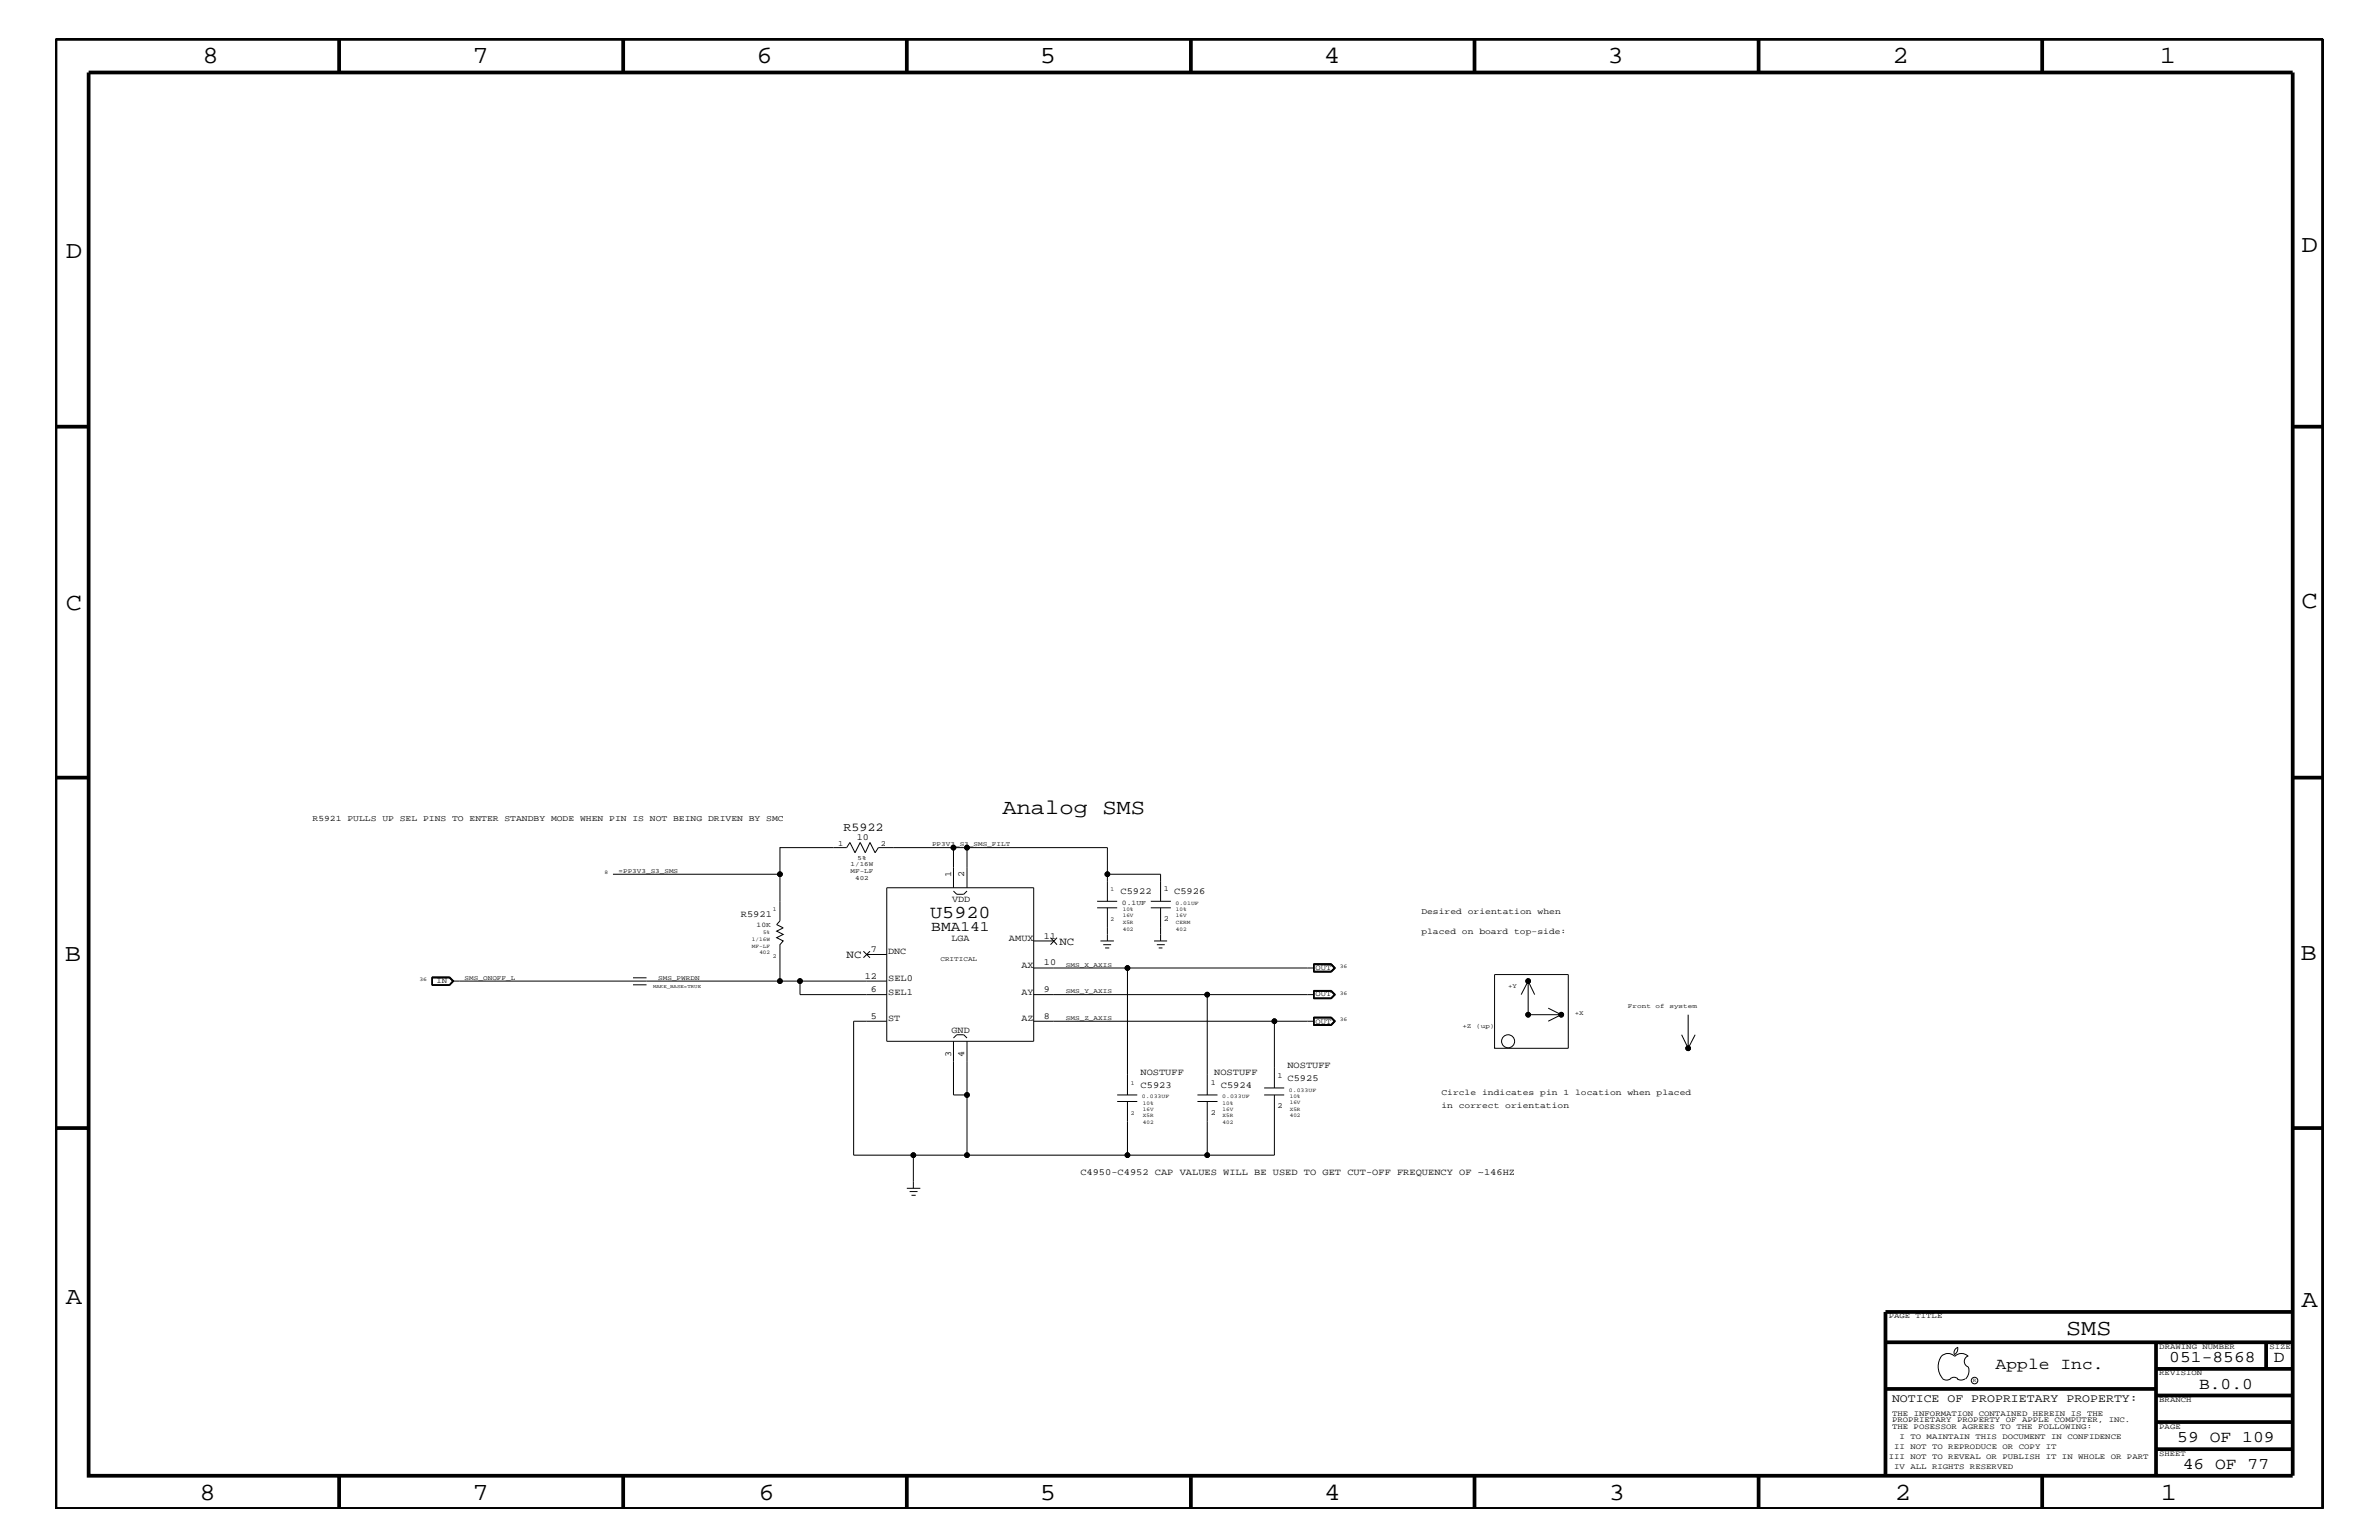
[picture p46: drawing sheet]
<svg xmlns="http://www.w3.org/2000/svg" width="432mm" height="279mm" viewBox="0 0 432 279" stroke-linecap="round" stroke-linejoin="round" font-family="sans-serif">
<defs><g id="words">
<g font-size="4.5">
<text x="36.7" y="11.5">8</text>
<text x="85.8" y="11.5">7</text>
<text x="137.3" y="11.5">6</text>
<text x="188.7" y="11.5">5</text>
<text x="240.3" y="11.5">4</text>
<text x="291.8" y="11.5">3</text>
<text x="343.5" y="11.5">2</text>
<text x="392" y="11.5">1</text>
<text x="11.9" y="46.8">D</text>
<text x="417.7" y="45.7">D</text>
<text x="11.9" y="110.6">C</text>
<text x="417.7" y="110.3">C</text>
<text x="11.8" y="174.3">B</text>
<text x="417.6" y="174.2">B</text>
<text x="11.9" y="236.7">A</text>
<text x="417.7" y="237.1">A</text>
<text x="36.2" y="272.1">8</text>
<text x="85.8" y="272.1">7</text>
<text x="137.7" y="272.1">6</text>
<text x="188.7" y="272.1">5</text>
<text x="240.4" y="272.1">4</text>
<text x="292" y="272.1">3</text>
<text x="343.9" y="272.1">2</text>
<text x="392.2" y="272.1">1</text>
</g>
<text font-size="4.1" x="375" y="242.3">SMS</text>
<text font-size="3.9" x="181.9" y="147.7">Analog SMS</text>
<text font-size="3.3" x="168.8" y="166.5">U5920</text>
<g font-size="3">
<text x="362.2" y="248.4">Apple Inc.</text>
<text x="393.7" y="247.1">051-8568</text>
<text x="399.2" y="252">B.0.0</text>
<text x="412.7" y="247.1">D</text>
<text x="395.2" y="261.6">59 OF 109</text>
<text x="396.2" y="266.6">46 OF 77</text>
</g>
<text font-size="2.6" x="169" y="168.9">BMA141</text>
<text font-size="2.2" x="153.1" y="150.7">R5922</text>
<text font-size="2.1" x="343.4" y="254.4">NOTICE OF PROPRIETARY PROPERTY:</text>
<g font-size="2">
<text x="153.7" y="173.8">NC</text>
<text x="192.3" y="171.4">NC</text>
</g>
<g font-size="1.7">
<text x="155.5" y="152.4">10</text>
<text x="172.6" y="159.2" transform="rotate(-90 172.6 159.2)">1</text>
<text x="175" y="159.2" transform="rotate(-90 175 159.2)">2</text>
<text x="134.5" y="166.4">R5921</text>
<text x="172.8" y="163.7">VDD</text>
<text x="203.4" y="162.2">C5922</text>
<text x="213.1" y="162.2">C5926</text>
<text x="158.1" y="172.7">7</text>
<text x="161.2" y="173.2">DNC</text>
<text x="172.7" y="170.7">LGA</text>
<text x="183.1" y="170.7">AMUX</text>
<text x="189.5" y="170.3">11</text>
<text x="157" y="177.6">12</text>
<text x="158.1" y="179.9">6</text>
<text x="161.2" y="178">SEL0</text>
<text x="185.4" y="175.6">AX</text>
<text x="189.5" y="179.9">9</text>
<text x="189.5" y="175.1">10</text>
<text x="158.1" y="184.9">5</text>
<text x="161.2" y="185.3">ST</text>
<text x="161.2" y="180.5">SEL1</text>
<text x="185.4" y="185.3">AZ</text>
<text x="185.4" y="180.5">AY</text>
<text x="189.5" y="184.9">8</text>
<text x="172.6" y="191.8" transform="rotate(-90 172.6 191.8)">3</text>
<text x="172.7" y="187.5">GND</text>
<text x="175" y="191.8" transform="rotate(-90 175 191.8)">4</text>
<text x="207" y="197.4">C5923</text>
<text x="207" y="195">NOSTUFF</text>
<text x="220.4" y="195">NOSTUFF</text>
<text x="221.6" y="197.4">C5924</text>
<text x="233.7" y="196.2">C5925</text>
<text x="233.7" y="193.7">NOSTUFF</text>
<text x="196.1" y="213.2">C4950-C4952 CAP VALUES WILL BE USED TO GET CUT-OFF FREQUENCY OF ~146HZ</text>
</g>
<g font-size="1.5">
<text x="56.7" y="149">R5921 PULLS UP SEL PINS TO ENTER STANDBY MODE WHEN PIN IS NOT BEING DRIVEN BY SMC</text>
<text x="258" y="165.9">Desired orientation when</text>
<text x="258" y="169.5">placed on board top-side:</text>
<text x="261.6" y="198.7">Circle indicates pin 1 location when placed</text>
<text x="261.6" y="201">in correct orientation</text>
</g>
<g font-size="1.4">
<text x="152.1" y="153.4">1</text>
<text x="159.9" y="153.4">2</text>
<text x="211.2" y="161.7">1</text>
<text x="211.2" y="167.1">2</text>
<text x="79.2" y="178.4">IN</text>
<text x="238.8" y="176">OUT</text>
<text x="238.8" y="185.7">OUT</text>
<text x="238.8" y="180.8">OUT</text>
<text x="219.8" y="196.8">1</text>
<text x="231.9" y="195.6">1</text>
<text x="219.8" y="202.3">2</text>
<text x="231.9" y="201">2</text>
<text x="342.8" y="239.2">PAGE TITLE</text>
<text x="391.9" y="244.7">DRAWING NUMBER</text>
<text x="411.9" y="244.7">SIZE</text>
<text x="391.9" y="249.5">REVISION</text>
<text x="343.4" y="256.8">THE INFORMATION CONTAINED HEREIN IS THE</text>
<text x="391.9" y="254.4">BRANCH</text>
<text x="343.4" y="259.3">THE POSESSOR AGREES TO THE FOLLOWING:</text>
<text x="343.4" y="258">PROPRIETARY PROPERTY OF APPLE COMPUTER, INC.</text>
<text x="343.8" y="262.9">II NOT TO REPRODUCE OR COPY IT</text>
<text x="344.8" y="261.1">I TO MAINTAIN THIS DOCUMENT IN CONFIDENCE</text>
<text x="391.9" y="259.3">PAGE</text>
<text x="342.8" y="264.7">III NOT TO REVEAL OR PUBLISH IT IN WHOLE OR PART</text>
<text x="343.8" y="266.6">IV ALL RIGHTS RESERVED</text>
<text x="391.9" y="264.1">SHEET</text>
</g>
<g font-size="1.3">
<text x="203.6" y="164.1">0.1UF</text>
<text x="137.3" y="168.2">10K</text>
</g>
<g font-size="1.2">
<text x="155.7" y="156">5%</text>
<text x="169.2" y="153.5">PP3V3_S3_SMS_FILT</text>
<text x="112.3" y="158.4">=PP3V3_S3_SMS</text>
<text x="154.4" y="158.4">MF-LF</text>
<text x="154.4" y="157.2">1/16W</text>
<text x="155.2" y="159.6">402</text>
<text x="84.3" y="177.7">SMS_ONOFF_L</text>
<text x="119.5" y="177.7">SMS_PWRDN</text>
<text x="170.7" y="174.4">CRITICAL</text>
<text x="193.5" y="175.4">SMS_X_AXIS</text>
<text x="273.7" y="179.3">+Y</text>
<text x="193.5" y="180.2">SMS_Y_AXIS</text>
<text x="193.5" y="185">SMS_Z_AXIS</text>
<text x="285.8" y="184.1">+X</text>
<text x="295.5" y="182.9">Front</text>
<text x="300.5" y="182.9">of</text>
<text x="303" y="182.9">system</text>
<text x="265.4" y="186.5">+Z</text>
<text x="267.9" y="186.5">(up)</text>
</g>
<g font-size="1.1">
<text x="201.6" y="161.7">1</text>
<text x="140.3" y="165.3">1</text>
<text x="201.6" y="167.1">2</text>
<text x="140.3" y="173.8">2</text>
<text x="205.2" y="196.8">1</text>
<text x="205.2" y="202.3">2</text>
</g>
<g font-size="1">
<text x="109.7" y="158.6">8</text>
<text x="203.8" y="166.4">16V</text>
<text x="203.8" y="165.3">10%</text>
<text x="203.8" y="167.6">X5R</text>
<text x="213.4" y="164.1">0.01UF</text>
<text x="213.4" y="166.4">16V</text>
<text x="213.4" y="165.3">10%</text>
<text x="213.4" y="167.6">CERM</text>
<text x="136.5" y="172">MF-LF</text>
<text x="136.5" y="170.7">1/16W</text>
<text x="137.8" y="173.2">402</text>
<text x="138.5" y="169.5">5%</text>
<text x="203.8" y="168.9">402</text>
<text x="213.4" y="168.9">402</text>
<text x="76.1" y="178">36</text>
<text x="243.2" y="175.6">36</text>
<text x="243.2" y="185.3">36</text>
<text x="243.2" y="180.5">36</text>
<text x="207.3" y="199.2">0.033UF</text>
<text x="207.4" y="201.5">16V</text>
<text x="207.4" y="202.7">X5R</text>
<text x="207.4" y="204">402</text>
<text x="207.4" y="200.4">10%</text>
<text x="221.8" y="199.2">0.033UF</text>
<text x="221.9" y="200.4">10%</text>
<text x="221.9" y="202.7">X5R</text>
<text x="221.9" y="201.5">16V</text>
<text x="221.9" y="204">402</text>
<text x="233.9" y="198.1">0.033UF</text>
<text x="234.1" y="202.7">402</text>
<text x="234.1" y="200.3">16V</text>
<text x="234.1" y="199.2">10%</text>
<text x="234.1" y="201.5">X5R</text>
<text x="358.1" y="250.7">R</text>
</g>
<text font-size=".9" x="118.5" y="179.3">MAKE_BASE=TRUE</text>
</g></defs>
<g fill="none" stroke="#000" stroke-width=".18">
<path d="M111.3 158.6h30.3M173.1 153.8h2.4v7.3M175.5 153.8h25.5v9.7M201 158.6h9.7v4.9M78.4 177.2h3.2l.8 .8-.8 .8h-3.2zM78.4 177.3h3.2l.7 .7-.7 .8M78.5 177.4h3.1l.6 .6-.6 .7h-3.1zM81.5 177.4l.6 .6M82.1 178h59.5M82.1 178l-.6 .7M114.9 178.7h2.4M114.9 177.4h2.4"/>
<path d="M145.2 178v2.5h15.8M145.2 178h15.8M156.7 172.6l1.2 1.2M157.3 173.2h3.7M157.9 172.6l-1.2 1.2M161 161.1h26.6v27.8h-26.6zM173.1 161.1v-7.3h-13.7l-.6 .9-.9-1.8-.8 1.8-1-1.8-.9 1.8-.9-1.8-.6 .9h-12.1v13.3l-.6 .7 1.2 .5-1.2 .6 1.2 .6-1.2 .6 1.2 .6-.6 .7v6.6h3.6M173.1 161.7l.6 .5h1.2l.6-.5M187.6 175.6h17M187.6 170.7h3.7M190.7 170.1l1.2 1.3M191.9 170.1l-1.2 1.3"/>
<path d="M199.1 164.7h3.7M199.1 163.5h3.7M199.7 170.7h2.5M200.2 171.4h1.5M200.6 172h.7M201 164.7v6M208.9 164.7h3.6M208.9 163.5h3.6M209.5 170.7h2.3M210 171.4h1.4M210.3 172h.7M210.7 164.7v6"/>
<path d="M238.4 174.9h3.2l.8 .7-.8 .8h-3.2zM238.4 179.7h3.2l.8 .8-.8 .7h-3.2zM238.4 179.8h3.2M238.5 175.6h-33.9v23.1M238.5 174.9h3.1l.6 .7-.6 .6h-3.1zM238.5 179.8v1.3M238.5 179.9h3.1l.5 .6-.5 .5h-3.1M238.5 175h3.1l.5 .6-.5 .6M241.6 179.8l.7 .7-.7 .6M241.6 179.8l.6 .7-.6 .6M241.6 174.9l.7 .7-.7 .7h-3.2M271.3 176.8h13.3v13.4h-13.3z"/>
<path d="M277.4 178l-1.3 2.5M277.4 178l1.2 2.5M277.4 178v6.1h6M161 185.3h-6.1v24.3h10.9v6M173.1 188.9v9.8h2.4M173.1 188.3l.6-.6h1.2l.6 .6M175.5 188.9v20.7M187.6 185.3h50.9M187.6 180.5h50.9M202.8 199.8h3.6M202.8 198.7h3.6M204.6 199.8v9.8h-29.1"/>
<path d="M217.3 199.8h3.7M217.3 198.7h3.7M219.1 180.5v18.2M219.1 199.8v9.8M229.4 198.7h3.7M229.4 197.4h3.7M231.3 185.3v12.1M231.3 198.7v10.9h-26.7M238.4 184.5h3.2l.8 .8-.8 .7h-3.2zM238.4 184.6h3.2l.7 .7-.7 .7M238.4 181.1h3.2M238.5 184.7h3.1l.6 .6-.6 .7h-3.1z"/>
<path d="M241.6 184.7l.5 .6-.5 .6h-3.1M281 182.9l2.4 1.2M283.4 184.1l-2.4 1.2M305.2 187.7l1.2 2.5 1.3-2.5M306.4 184.1v6.1M164.6 215.6h2.4M165.1 216.2h1.4M165.4 216.9h.8M165.8 209.6h9.7M352.3 246.1a1.69 1.69 0 0 1 2.5 0 1.72 1.72 0 0 1 2.4 0M352.4 246a3.2 3.2 0 0 0 .4 4.3l.8 .1 .4-.2M354 250.2l.7-.3 .7 .3"/>
<path d="M355.2 250.2l.7 .2 .7-.2M355.3 244.4v.3a1.18 1.18 0 0 1-.6 1.1M355.4 244.4a.99 .99 0 0 0-.6 1.4M357.2 246a1.04 1.04 0 0 0-.7 1 1.04 1.04 0 0 0 .7 1M357.3 248l.1 .7a2.11 2.11 0 0 1-.6 1.5"/>
<circle cx="141.6" cy="158.6" r=".42"/>
<circle cx="173.1" cy="153.8" r=".42"/>
<circle cx="175.5" cy="153.8" r=".42"/>
<circle cx="201" cy="158.6" r=".42"/>
<circle cx="141.6" cy="178" r=".42"/>
<circle cx="145.2" cy="178" r=".42"/>
<circle cx="204.6" cy="175.6" r=".42"/>
<circle cx="277.4" cy="178" r=".42"/>
<circle cx="175.5" cy="198.7" r=".42"/>
<circle cx="219.1" cy="180.5" r=".42"/>
<circle cx="231.3" cy="185.3" r=".42"/>
<circle cx="273.7" cy="188.9" r="1.19"/>
<circle cx="277.4" cy="184.1" r=".42"/>
<circle cx="283.4" cy="184.1" r=".42"/>
<circle cx="306.4" cy="190.2" r=".42"/>
<circle cx="165.8" cy="209.6" r=".42"/>
<circle cx="175.5" cy="209.6" r=".42"/>
<circle cx="204.6" cy="209.6" r=".42"/>
<circle cx="219.1" cy="209.6" r=".42"/>
<circle cx="358.4" cy="250.5" r=".59"/>
</g>
<g fill="none" stroke="#000" stroke-width=".68" stroke-linecap="butt">
<path d="M10.1 7.1h411.5v266.7h-411.5zM16.1 13.2h400v254.5h-400zM61.6 7.1v6.1M113.1 7.1v6.1M164.6 7.1v6.1M216.2 7.1v6.1M267.6 7.1v6.1M319.2 7.1v6.1M370.7 7.1v6.1M10.1 77.4h6M416.1 77.4h5.5M10.1 141.1h6"/>
<path d="M416.1 141.1h5.5M10.1 204.7h6M416.1 204.7h5.5M416.1 238h-73.9v29.7M342.2 243.5h73.9M342.2 252h49.1M391.3 243.5v24.2M391.3 258h24.8M391.3 253.2h24.8M391.3 248.4h24.8M411.3 243.5v4.9M61.6 267.7v6.1"/>
<path d="M113.1 267.7v6.1M164.6 267.7v6.1M216.2 268v5.8M267.6 267.7v6.1M319.2 267.7v6.1M370.7 267.7v6.1M391.3 262.9h24.8"/>
</g>
<g fill="#000">
<circle cx="141.6" cy="158.6" r=".42"/>
<circle cx="173.1" cy="153.8" r=".42"/>
<circle cx="175.5" cy="153.8" r=".42"/>
<circle cx="201" cy="158.6" r=".42"/>
<circle cx="141.6" cy="178" r=".42"/>
<circle cx="145.2" cy="178" r=".42"/>
<circle cx="204.6" cy="175.6" r=".42"/>
<circle cx="277.4" cy="178" r=".42"/>
<circle cx="175.5" cy="198.7" r=".42"/>
<circle cx="219.1" cy="180.5" r=".42"/>
<circle cx="231.3" cy="185.3" r=".42"/>
<circle cx="277.4" cy="184.1" r=".42"/>
<circle cx="283.4" cy="184.1" r=".42"/>
<circle cx="306.4" cy="190.2" r=".42"/>
<circle cx="165.8" cy="209.6" r=".42"/>
<circle cx="175.5" cy="209.6" r=".42"/>
<circle cx="204.6" cy="209.6" r=".42"/>
<circle cx="219.1" cy="209.6" r=".42"/>
</g>
<use href="#words"/>
</svg>
